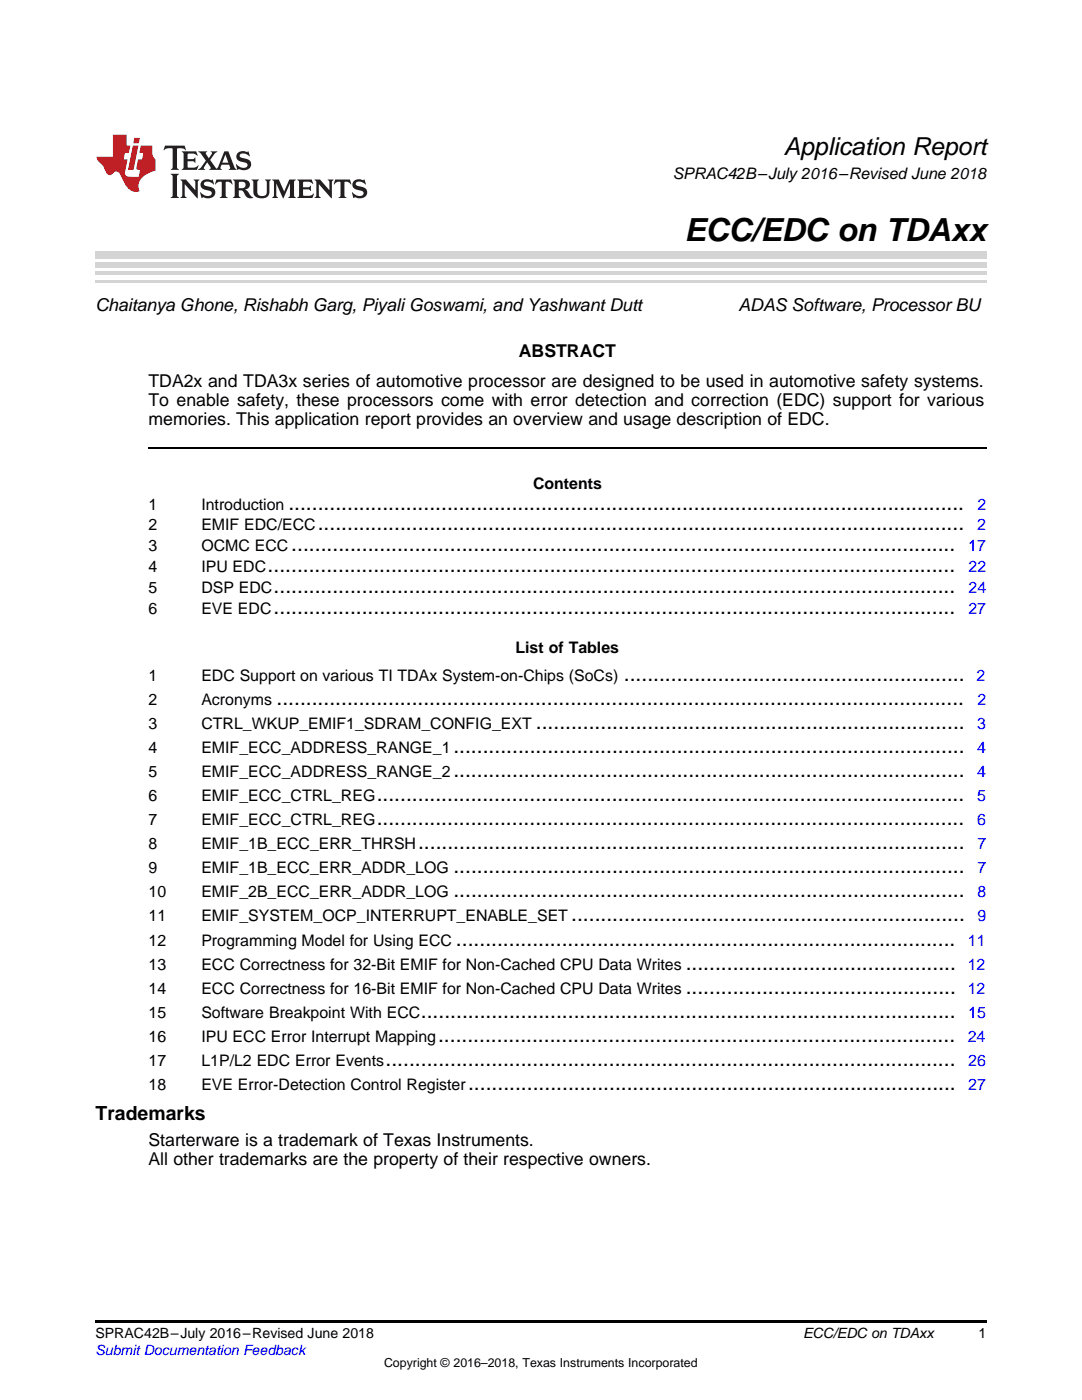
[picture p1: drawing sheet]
<svg xmlns="http://www.w3.org/2000/svg" width="216mm" height="279mm" viewBox="0 0 216 279" stroke-linecap="round" stroke-linejoin="round" font-family="sans-serif">
<defs><g id="words">
<text font-size="6.3" x="136.6" y="48">ECC/EDC on TDAxx</text>
<text font-size="4.9" x="156.4" y="30.9">Application Report</text>
<g font-size="4.2">
<text x="57.5" y="101.7">...................................................................................................................</text>
<text x="63.4" y="105.9">..............................................................................................................</text>
<text x="58.1" y="110">.................................................................................................................</text>
<text x="53.4" y="114.2">.....................................................................................................................</text>
<text x="54.6" y="118.4">....................................................................................................................</text>
<text x="54.6" y="122.5">....................................................................................................................</text>
<text x="124.5" y="135.9">..........................................................</text>
<text x="55.2" y="140.7">.....................................................................................................................</text>
<text x="106.9" y="145.5">.........................................................................</text>
<text x="90.5" y="150.3">.......................................................................................</text>
<text x="90.5" y="155.1">.......................................................................................</text>
<text x="75.2" y="159.9">....................................................................................................</text>
<text x="75.2" y="164.7">....................................................................................................</text>
<text x="83.4" y="169.5">.............................................................................................</text>
<text x="90.5" y="174.3">.......................................................................................</text>
<text x="90.5" y="179.1">.......................................................................................</text>
<text x="114" y="183.9">...................................................................</text>
<text x="91" y="188.7">.....................................................................................</text>
<text x="136.8" y="193.5">..............................................</text>
<text x="84" y="203.1">...........................................................................................</text>
<text x="136.8" y="198.3">..............................................</text>
<text x="87.4" y="207.9">........................................................................................</text>
<text x="76.9" y="212.7">.................................................................................................</text>
<text x="93.4" y="217.5">...................................................................................</text>
</g>
<text font-size="3.9" x="19" y="223.5">Trademarks</text>
<g font-size="3.5">
<text x="19" y="62">Chaitanya Ghone, Rishabh Garg, Piyali Goswami, and Yashwant Dutt</text>
<text x="147.4" y="62">ADAS Software, ProcessorBU</text>
<text x="103.5" y="71.2">ABSTRACT</text>
<text x="29.6" y="77.2">TDA2x and TDA3x series of automotive processor are designed to be used in automotive safety systems.</text>
<text x="29.6" y="81">To enable safety, these processors come with error detection and correction (EDC) support for various</text>
<text x="29.6" y="84.9">memories. This application report provides an overview and usage description of EDC.</text>
<text x="29.6" y="228.7">Starterware is a trademark of Texas Instruments.</text>
<text x="29.6" y="232.6">All other trademarks are the property of their respective owners.</text>
</g>
<g font-size="3.2">
<text x="134.2" y="35.7">SPRAC42B–July 2016–Revised June 2018</text>
<text x="29.6" y="101.7">1</text>
<text x="40.2" y="101.7">Introduction</text>
<text x="106.4" y="97.6">Contents</text>
<text x="29.6" y="105.9">2</text>
<text x="40.2" y="105.9">EMIF EDC/ECC</text>
<text x="29.6" y="110">3</text>
<text x="40.2" y="110">OCMC ECC</text>
<text x="29.6" y="114.2">4</text>
<text x="29.6" y="118.4">5</text>
<text x="40.2" y="114.2">IPU EDC</text>
<text x="40.2" y="118.4">DSP EDC</text>
<text x="29.6" y="122.5">6</text>
<text x="40.2" y="122.5">EVE EDC</text>
<text x="102.9" y="130.4">List of Tables</text>
<text x="29.6" y="135.9">1</text>
<text x="40.2" y="135.9">EDC Support on various TI TDAx System-on-Chips (SoCs)</text>
<text x="29.6" y="140.7">2</text>
<text x="40.2" y="140.7">Acronyms</text>
<text x="29.6" y="145.5">3</text>
<text x="40.2" y="145.5">CTRL_WKUP_EMIF1_SDRAM_CONFIG_EXT</text>
<text x="29.6" y="150.3">4</text>
<text x="29.6" y="155.1">5</text>
<text x="40.2" y="150.3">EMIF_ECC_ADDRESS_RANGE_1</text>
<text x="40.2" y="155.1">EMIF_ECC_ADDRESS_RANGE_2</text>
<text x="29.6" y="159.9">6</text>
<text x="40.2" y="159.9">EMIF_ECC_CTRL_REG</text>
<text x="29.6" y="164.7">7</text>
<text x="40.2" y="164.7">EMIF_ECC_CTRL_REG</text>
<text x="29.6" y="169.5">8</text>
<text x="40.2" y="169.5">EMIF_1B_ECC_ERR_THRSH</text>
<text x="29.6" y="174.3">9</text>
<text x="29.6" y="179.1">10</text>
<text x="40.2" y="174.3">EMIF_1B_ECC_ERR_ADDR_LOG</text>
<text x="40.2" y="179.1">EMIF_2B_ECC_ERR_ADDR_LOG</text>
<text x="29.6" y="183.9">11</text>
<text x="40.2" y="183.9">EMIF_SYSTEM_OCP_INTERRUPT_ENABLE_SET</text>
<text x="29.6" y="188.7">12</text>
<text x="40.2" y="188.7">Programming Model for Using ECC</text>
<text x="29.6" y="193.5">13</text>
<text x="40.2" y="193.5">ECC Correctness for 32-Bit EMIF for Non-Cached CPU Data Writes</text>
<text x="29.6" y="198.3">14</text>
<text x="29.6" y="203.1">15</text>
<text x="40.2" y="198.3">ECC Correctness for 16-Bit EMIF for Non-Cached CPU Data Writes</text>
<text x="40.2" y="203.1">Software Breakpoint With ECC</text>
<text x="29.6" y="207.9">16</text>
<text x="40.2" y="207.9">IPU ECC Error Interrupt Mapping</text>
<text x="29.6" y="212.7">17</text>
<text x="40.2" y="212.7">L1P/L2 EDC Error Events</text>
<text x="29.6" y="217.5">18</text>
<text x="40.2" y="217.5">EVE Error-Detection Control Register</text>
</g>
<g font-size="3.2" fill="#00f">
<text x="195" y="101.7">2</text>
<text x="195" y="105.9">2</text>
<text x="193.2" y="110">17</text>
<text x="193.3" y="118.4">24</text>
<text x="193.3" y="114.2">22</text>
<text x="193.2" y="122.5">27</text>
<text x="194.9" y="135.9">2</text>
<text x="195" y="140.7">2</text>
<text x="195" y="145.5">3</text>
<text x="195" y="150.3">4</text>
<text x="195" y="155.1">4</text>
<text x="195" y="159.9">5</text>
<text x="195" y="164.7">6</text>
<text x="195" y="169.5">7</text>
<text x="195" y="174.3">7</text>
<text x="195" y="179.1">8</text>
<text x="195" y="183.9">9</text>
<text x="193.1" y="188.7">11</text>
<text x="193.1" y="193.5">12</text>
<text x="193.1" y="198.3">12</text>
<text x="193.2" y="203.1">15</text>
<text x="193.1" y="207.9">24</text>
<text x="193.2" y="212.7">26</text>
<text x="193.2" y="217.5">27</text>
</g>
<g font-size="2.8">
<text x="19" y="267.1">SPRAC42B–July 2016–Revised June 2018</text>
<text x="160.3" y="267.1">ECC/EDC on TDAxx</text>
<text x="195.3" y="267">1</text>
</g>
<text font-size="2.8" fill="#00f" x="19" y="270.4">Submit Documentation Feedback</text>
<text font-size="2.5" x="76.6" y="272.7">Copyright © 2016–2018, Texas Instruments Incorporated</text>
</g></defs>
<path d="M19 263.5h177.8v.6h-177.8z" fill="#000"/>
<path d="M29.6 89.4h167.2" fill="none" stroke="#000" stroke-width=".35"/>
<path d="M19 56.1h177.8" fill="none" stroke="#d4d4d4" stroke-width=".42"/>
<g fill="#d4d4d4">
<path d="M19 54.2h177.8v.7h-177.8z"/>
<path d="M19 52.4h177.8v1h-177.8z"/>
<path d="M19 50.3h177.8v1.4h-177.8z"/>
</g>
<path d="M32.9 29.1l-.3 .9h.1a1.64 1.64 0 0 1 1.7-.3l.1 3.6-.4 .6h1.6l-.4-.6v-3.5v-.1l.4-.1a1.36 1.36 0 0 1 1.3 .4h.1l-.3-.9zM36.3 30.2l.3 .3v.3v2.5v.3l-.3 .3h3l.3-.9h-.1a1.87 1.87 0 0 1-2 .4l-.1-1.2h1.2l.4 .3v-1.1l-.4 .3-1.2 .1 .1-1.1 .2-.1a1.66 1.66 0 0 1 1.7 .5l.1-.1-.3-.8zM39.6 30.2l1.5 1.9-.9 1.2-.7 .6h1.4l-.3-.3 .7-1.2 .8 1.2-.3 .3h2.5l-.3-.3 .2-.7h1.5l.2 .6-.3 .4h1.6l-.4-.5-1.2-3.2h-.8l-1.2 2.9-.4 .6-1.3-1.8 .9-1.1 .6-.6h-1.4l.3 .3-.6 1.1-.6-1 .2-.4zM45 30.8l.6 1.7h-1.2zM47.4 30.6a1.04 1.04 0 0 0-.2 1.1 1.04 1.04 0 0 0 1 .6l1 .2a.5 .5 0 0 1 .2 .6 .5 .5 0 0 1-.5 .4 1.76 1.76 0 0 1-1.7-.8l-.1 .1 .3 1.1 .2-.1a2.54 2.54 0 0 0 2.2-.3 1.12 1.12 0 0 0 .2-1.2 1.12 1.12 0 0 0-1-.6l-1-.3a.4 .4 0 0 1-.2-.4 .4 .4 0 0 1 .4-.3 1.6 1.6 0 0 1 1.6 .5h.1l-.3-1-.3 .2-.2-.1a1.62 1.62 0 0 0-1.7 .3zM34.1 34.7l.3 .3 .1 .3v3.6l-.1 .3-.3 .3h1.6l-.3-.3-.1-.3v-3.6l.1-.3 .3-.3zM36 35.8l.4 .6v2.5l-.1 .3-.3 .3h1.2l-.3-.6v-2.1l2.6 2.8v-3.2l.3-.6h-1.2l.3 .4 .1 1.7-1.9-2.1zM40.3 36.2a1.04 1.04 0 0 0-.2 1.1 1.04 1.04 0 0 0 .9 .6l1 .3a.5 .5 0 0 1 .2 .5 .5 .5 0 0 1-.4 .4 1.76 1.76 0 0 1-1.8-.7h-.1l.3 1.1 .2-.1a2.55 2.55 0 0 0 2.3-.3 1.12 1.12 0 0 0 .2-1.2 1.12 1.12 0 0 0-1-.6l-1-.3a.41 .41 0 0 1-.2-.4 .41 .41 0 0 1 .4-.3 1.6 1.6 0 0 1 1.5 .5h.1l-.3-1-.2 .2-.2-.1a1.64 1.64 0 0 0-1.7 .3zM43.2 35.8l-.3 1h.1a.95 .95 0 0 1 1.2-.5v2.6v.3l-.4 .3h1.6l-.3-.3-.1-.3v-2.4l.3-.2a1.02 1.02 0 0 1 1 .5h.1l-.3-1zM46.5 35.8l.3 .4v.2v2.5v.3l-.3 .3h1.5l-.3-.3-.1-1.2a.9 .9 0 0 1 1.2 .8 1.07 1.07 0 0 0 1.7 .6 1.97 1.97 0 0 1-1.1-1.3l-.5-.3a.98 .98 0 0 0 1-1 .98 .98 0 0 0-1-.9zM47.7 36.3h.2a.81 .81 0 0 1 1.1 .6 .64 .64 0 0 1-.7 .7h-.7zM50.2 35.8l.3 .4 .1 .2v1.9a1.59 1.59 0 0 0 2.1 1.2 1.15 1.15 0 0 0 1.1-1.2v-2.1l.3-.4h-1.2l.3 .6v1.9a.97 .97 0 0 1-.7 .9 .97 .97 0 0 1-1.1-.6l-.1-2.2 .1-.2 .3-.4zM54.3 35.8l.3 .4 .1 .2v2.5l-.4 .6h1.2l-.4-.6v-2.3l1.4 3 1.4-3v2.3l-.4 .6h1.5l-.3-.3v-.3v-2.5v-.2l.3-.4h-1.3l-1 2.4-1.1-2.4zM59.3 35.8l.3 .4 .1 .2v2.5l-.1 .3-.3 .3h3l.4-.8-.1-.1a1.88 1.88 0 0 1-2.1 .4v-1.2h1.2l.3 .3v-1l-.3 .2-1.2 .1v-1l.3-.1a1.66 1.66 0 0 1 1.6 .4h.1l-.3-.9zM62.8 35.8l.3 .6v2.5v.3l-.3 .3h1.2l-.4-.6v-2.1l2.6 2.8v-3.2l.3-.6h-1.1l.3 .4v1.7l-1.8-2.1zM66.9 35.8l-.3 1h.1a.95 .95 0 0 1 1.2-.5v2.6v.3l-.4 .3h1.6l-.3-.3-.1-.3v-2.4l.3-.2a1.02 1.02 0 0 1 1 .5h.1l-.3-1zM70.6 36.2a1.04 1.04 0 0 0-.2 1.1 1.04 1.04 0 0 0 .9 .6l1 .3a.5 .5 0 0 1 .2 .5 .5 .5 0 0 1-.4 .4 1.75 1.75 0 0 1-1.8-.7h-.1l.3 1.1 .2-.1a2.56 2.56 0 0 0 2.3-.3 1.12 1.12 0 0 0 .2-1.2 1.12 1.12 0 0 0-1-.6l-1-.3a.4 .4 0 0 1-.2-.4 .4 .4 0 0 1 .4-.3 1.6 1.6 0 0 1 1.5 .5h.1l-.3-1-.2 .2-.2-.1a1.64 1.64 0 0 0-1.7 .3z" fill="#231f20"/>
<path d="M22.5 26.9v4.4h-3.2a2.57 2.57 0 0 0 1.2 1.7l.4 .8a1.22 1.22 0 0 0 1.3 1.1l.2-.2a.9 .9 0 0 1 1-.5 .9 .9 0 0 1 .7 .9l.5 1.1a2.58 2.58 0 0 0 3.3 1.9 2.35 2.35 0 0 1 .9-3.1l1.1-.6 1.1-.3v-2.3a1.45 1.45 0 0 1-.6-1.3v-1.5h-2.3l-.3 1.5h.8l-.2 1.3h-.9l-.3 1.6 .1 .4 .7 .1-.3 1.4h-1.1a1.52 1.52 0 0 1-1.7-.6l.6-2.9h-.8l.2-1.3h.8l.3-1.5h-.7v-2.1zM26.5 29l-1 4.9h1.2l.9-4.9zM26.8 27.5l-.2 1.1h1.1l.2-1.1z" fill="#ee1d23"/>
<use href="#words"/>
</svg>
